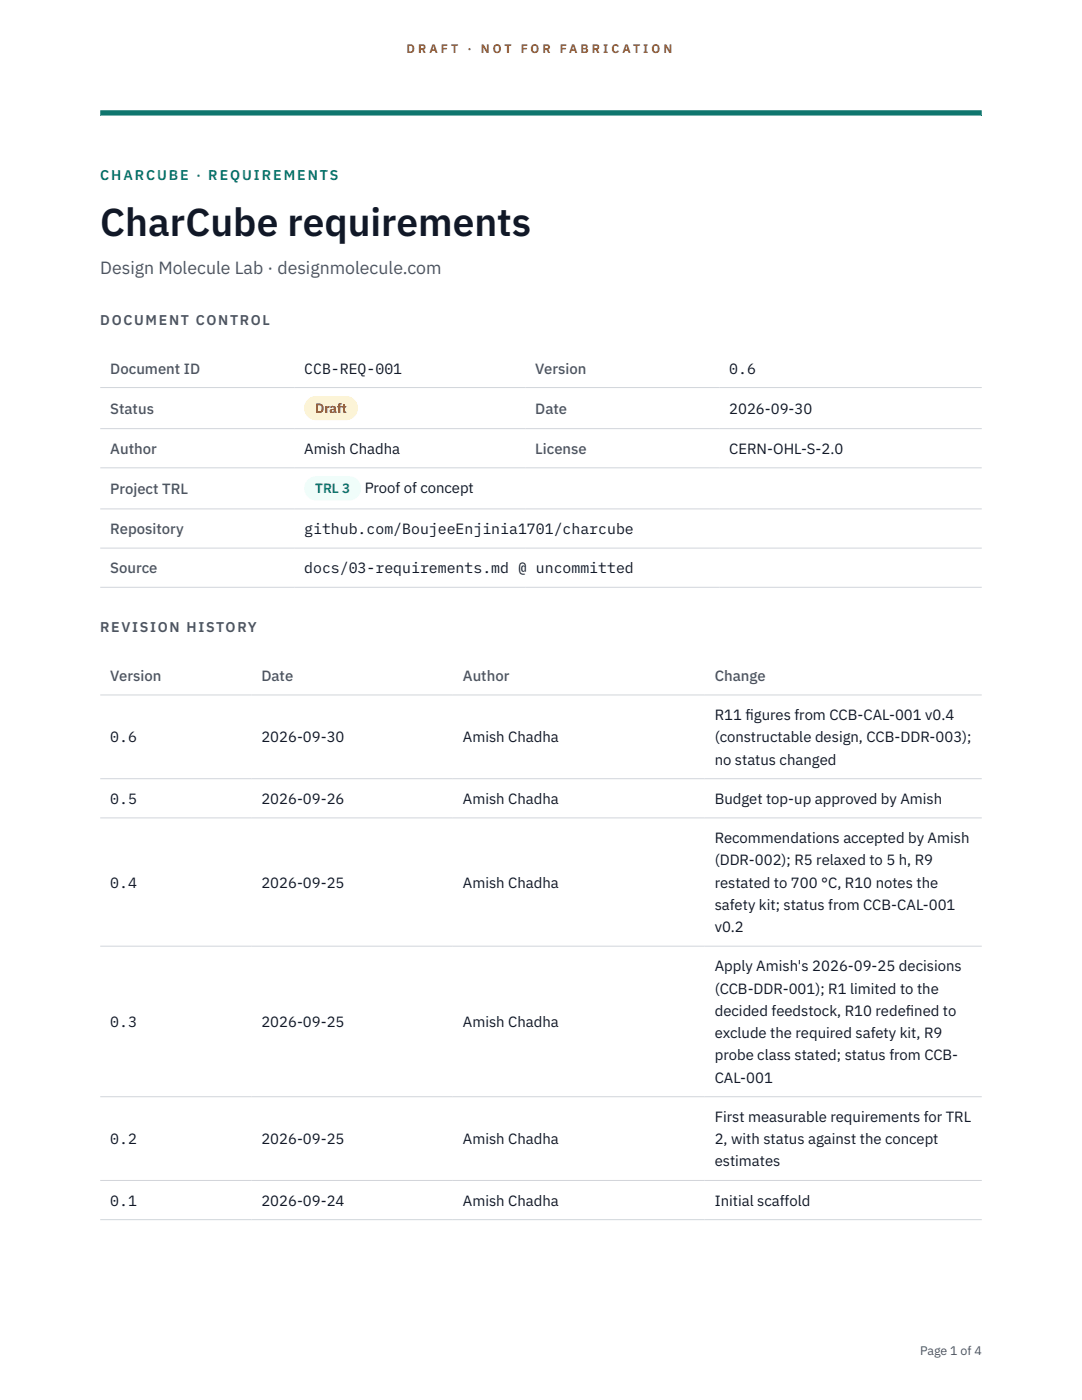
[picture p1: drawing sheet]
<svg xmlns="http://www.w3.org/2000/svg" width="216mm" height="279mm" viewBox="0 0 216 279" stroke-linecap="round" stroke-linejoin="round" font-family="sans-serif">
<defs><g id="words">
<text font-size="7.8" fill="#111827" x="20" y="47.1">CharCube requirements</text>
<text font-size="3.5" fill="#4b5563" x="20" y="54.6">Design Molecule Lab · designmolecule.com</text>
<g font-size="3" fill="#4b5563">
<text x="22" y="74.5">Document ID</text>
<text x="106.8" y="74.5">Version</text>
<text x="22" y="82.6">Status</text>
<text x="106.8" y="82.6">Date</text>
<text x="22" y="90.6">Author</text>
<text x="106.8" y="90.6">License</text>
<text x="22" y="98.6">Project TRL</text>
<text x="22" y="106.6">Repository</text>
<text x="22" y="114.4">Source</text>
<text x="22" y="135.9">Version</text>
<text x="52.2" y="135.9">Date</text>
<text x="92.4" y="135.9">Author</text>
<text x="142.6" y="135.9">Change</text>
</g>
<g font-size="3" fill="#111827">
<text x="60.7" y="74.5">CCB-REQ-001</text>
<text x="145.5" y="74.5">0.6</text>
<text x="145.5" y="82.6">2026-09-30</text>
<text x="60.7" y="90.6">Amish Chadha</text>
<text x="145.5" y="90.6">CERN-OHL-S-2.0</text>
<text x="72.8" y="98.5">Proof of concept</text>
<text x="60.7" y="106.6">github.com/BoujeeEnjinia1701/charcube</text>
<text x="60.7" y="114.4">docs/03-requirements.md @ uncommitted</text>
<text x="142.6" y="143.7">R11 f</text>
<text x="148.8" y="143.7">igures from CCB-CAL-001 v0.4</text>
<text x="22" y="148.2">0.6</text>
<text x="52.2" y="148.2">2026-09-30</text>
<text x="92.4" y="148.2">Amish Chadha</text>
<text x="142.6" y="148.2">(constructable design, CCB-DDR-003);</text>
<text x="142.6" y="152.6">no status changed</text>
<text x="22" y="160.4">0.5</text>
<text x="52.2" y="160.4">2026-09-26</text>
<text x="92.4" y="160.4">Amish Chadha</text>
<text x="142.6" y="160.4">Budget top-up approved by Amish</text>
<text x="142.6" y="168.3">Recommendations accepted by Amish</text>
<text x="142.6" y="172.7">(DDR-002); R5 relaxed to 5 h, R9</text>
<text x="22" y="177.1">0.4</text>
<text x="52.2" y="177.1">2026-09-25</text>
<text x="92.4" y="177.1">Amish Chadha</text>
<text x="142.6" y="177.1">restated to 700 °C, R10 notes the</text>
<text x="142.6" y="181.6">safety kit; status from CCB-CAL-001</text>
<text x="142.6" y="186">v0.2</text>
<text x="142.6" y="193.9">Apply Amish's 2026-09-25 decisions</text>
<text x="142.6" y="198.3">(CCB-DDR-001); R1 limited to the</text>
<text x="142.6" y="202.7">decided feedstock, R10 redef</text>
<text x="180.7" y="202.7">ined to</text>
<text x="22" y="205">0.3</text>
<text x="52.2" y="205">2026-09-25</text>
<text x="92.4" y="205">Amish Chadha</text>
<text x="142.6" y="207.2">exclude the required safety kit, R9</text>
<text x="142.6" y="211.6">probe class stated; status from CCB-</text>
<text x="142.6" y="216.1">CAL-001</text>
<text x="142.6" y="223.9">First measurable requirements for TRL</text>
<text x="22" y="228.3">0.2</text>
<text x="52.2" y="228.3">2026-09-25</text>
<text x="92.4" y="228.3">Amish Chadha</text>
<text x="142.6" y="228.3">2, with status against the concept</text>
<text x="142.6" y="232.8">estimates</text>
<text x="22" y="240.6">0.1</text>
<text x="52.2" y="240.6">2026-09-24</text>
<text x="92.4" y="240.6">Amish Chadha</text>
<text x="142.6" y="240.6">Initial scaffold</text>
</g>
<text font-size="2.8" fill="#0f766e" x="20" y="36">CHARCUBE · REQUIREMENTS</text>
<g font-size="2.8" fill="#4b5563">
<text x="20" y="64.8">DOCUMENT CONTROL</text>
<text x="20" y="126.2">REVISION HISTORY</text>
</g>
<text font-size="2.7" fill="#92400e" x="62.9" y="82.5">Draft</text>
<text font-size="2.7" fill="#0f766e" x="62.9" y="98.5">TRL 3</text>
<g font-size="2.5" fill="#b45309">
<text x="81.1" y="10.5">D R A F T</text>
<text x="93.3" y="10.5">·</text>
<text x="95.9" y="10.5">N O T</text>
<text x="103.9" y="10.5">F O R</text>
<text x="111.7" y="10.5">F A B R I C A T I O N</text>
</g>
<text font-size="2.5" fill="#4b5563" x="183.6" y="270.3">Page 1 of 4</text>
</g></defs>
<path d="M20 23.1h175.9zM20 22h175.9v1.1h-175.9z" fill-rule="evenodd" fill="#0f766e"/>
<g fill="none" stroke="#d1d5db" stroke-width=".2">
<path d="M20 77.3h175.9M20 85.5h175.9M20 93.4h175.9M20 101.6h175.9M20 109.4h175.9M20 117.2h175.9M20 138.7h175.9M20 155.4h175.9M20 163.2h175.9M20 188.8h175.9M20 218.9h175.9M20 235.6h175.9"/>
<path d="M20 243.4h175.9"/>
</g>
<path d="M60.7 79h10.7v4.9h-10.7z" fill="#fef3c7"/>
<path d="M60.7 95.1h11.4v4.8h-11.4z" fill="#f0fdfa"/>
<use href="#words"/>
</svg>
